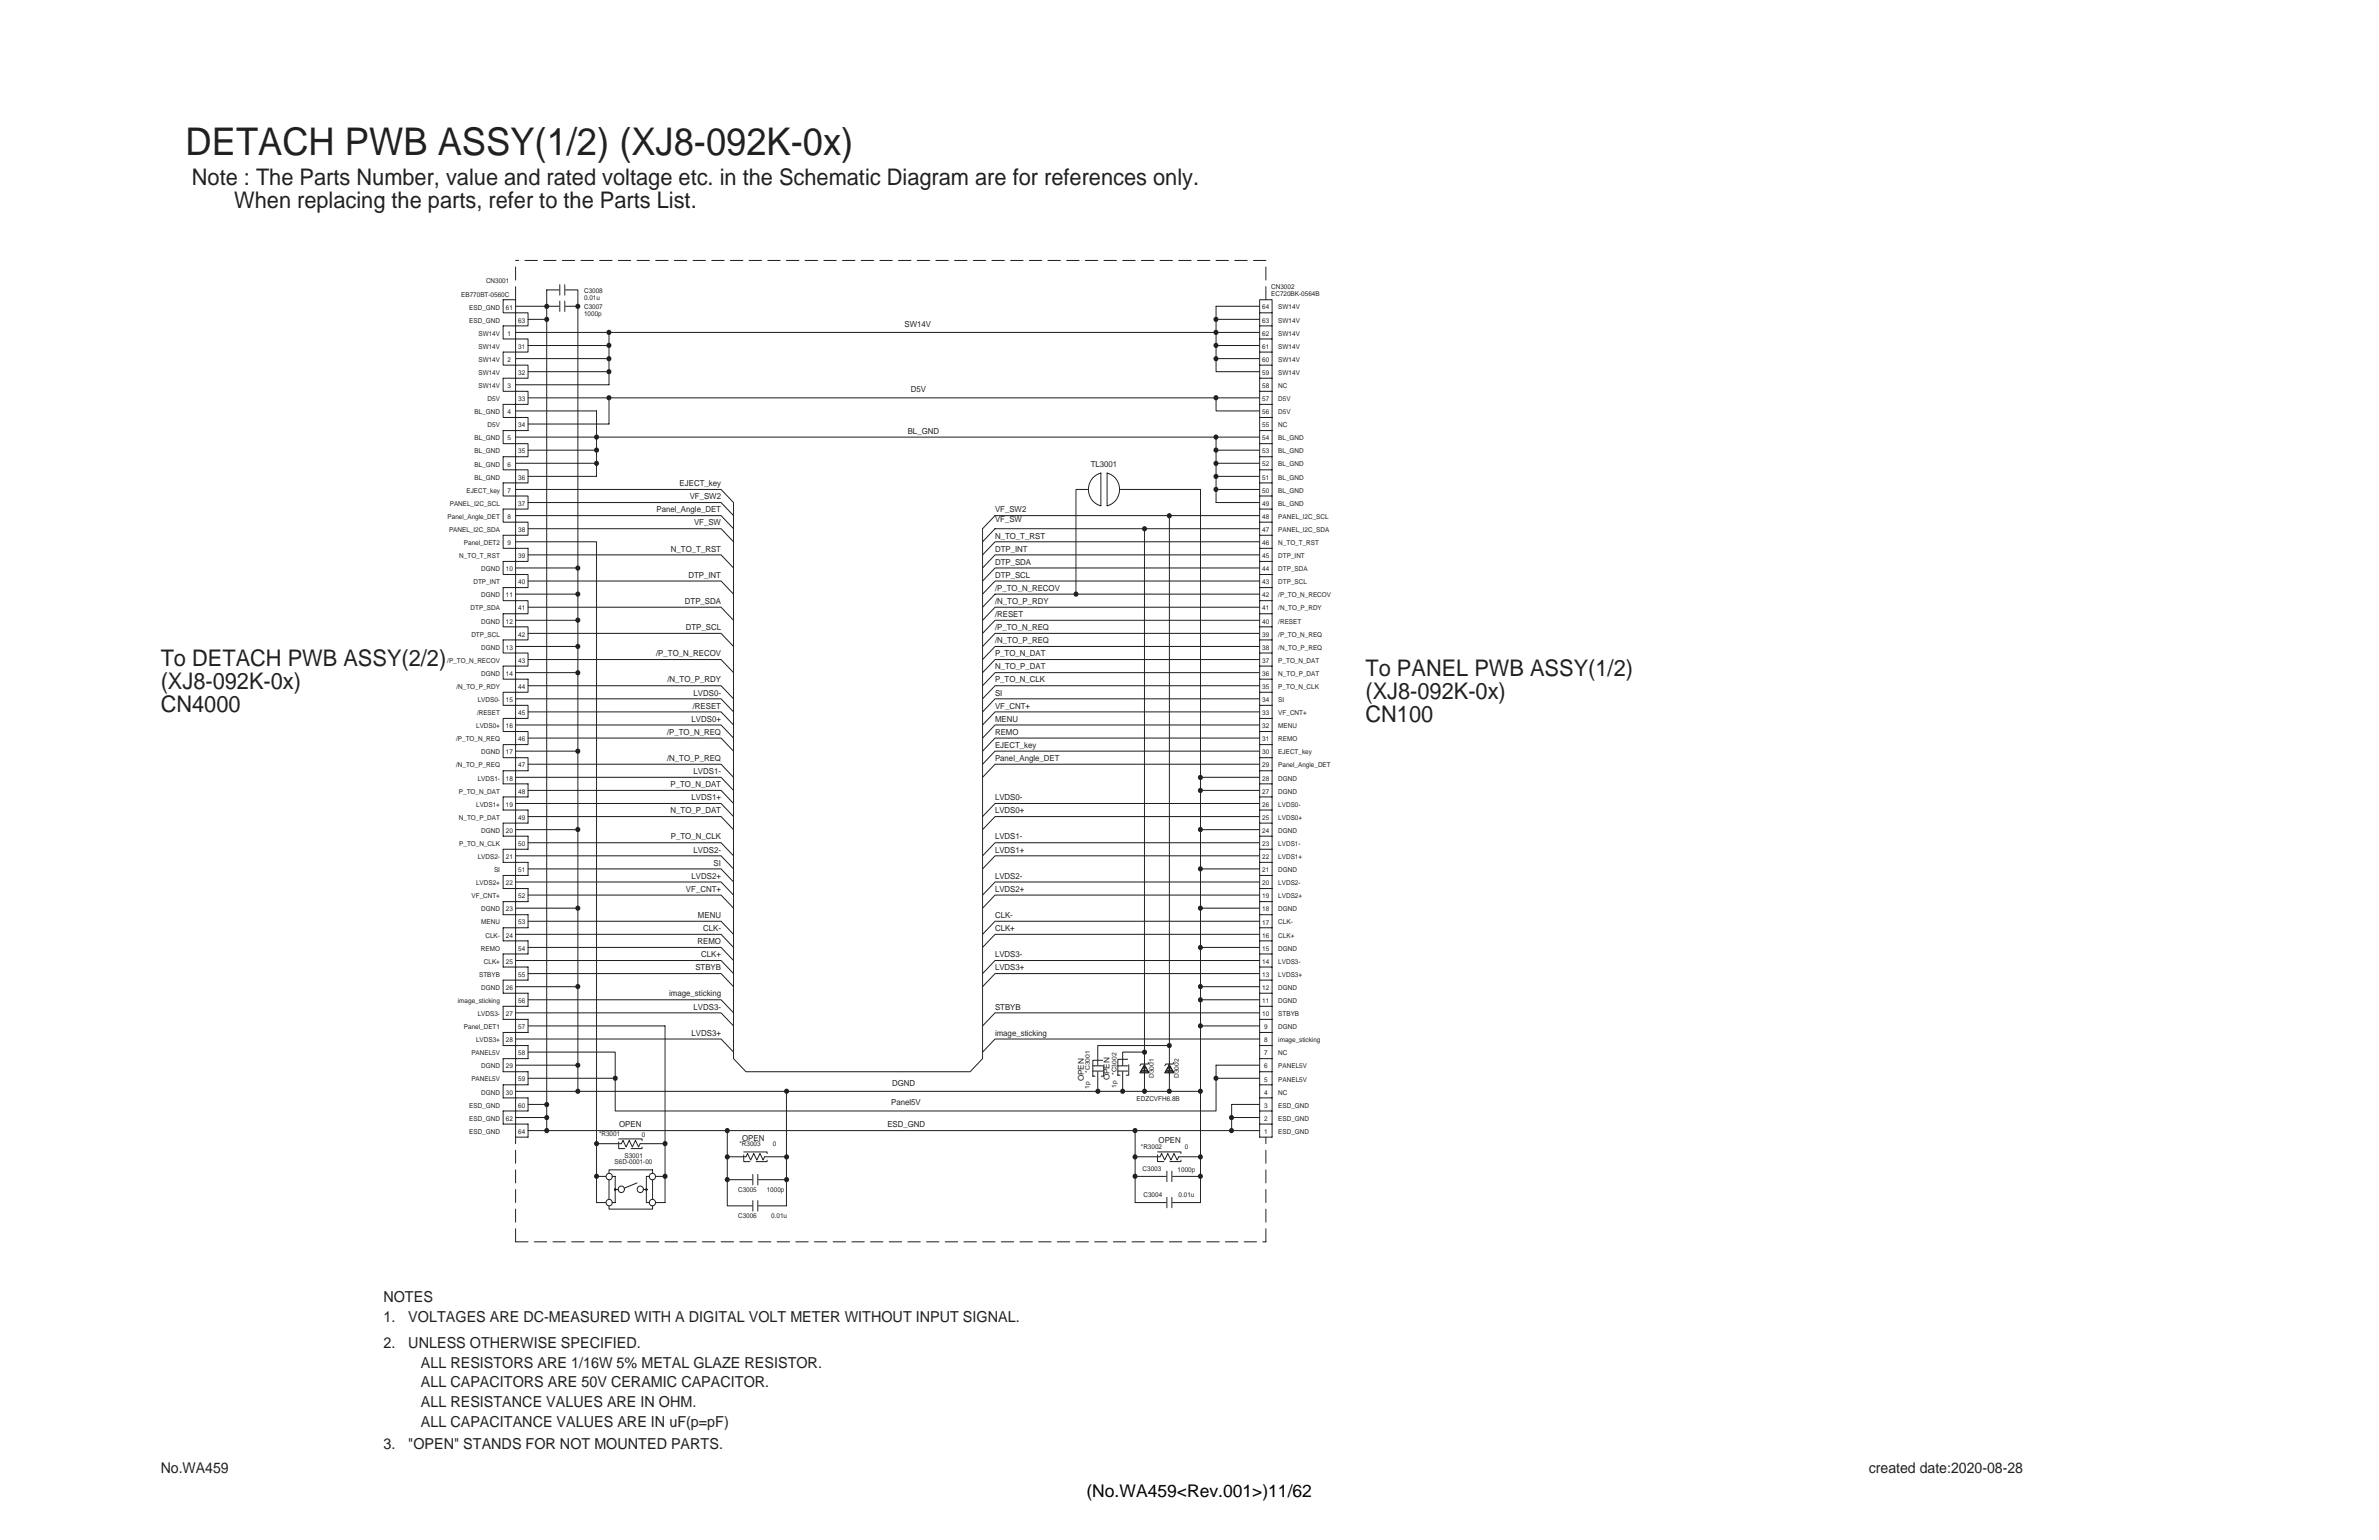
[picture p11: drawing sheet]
<svg xmlns="http://www.w3.org/2000/svg" width="432mm" height="279mm" viewBox="0 0 432 279" stroke-linecap="round" stroke-linejoin="round" font-family="sans-serif">
<defs><g id="words">
<text font-size="6.9" fill="#231f20" x="33.7" y="28.1">DETACH PWB ASSY(1/2) (XJ8-092K-0x)</text>
<g font-size="4.2" fill="#231f20">
<text x="34.8" y="33.6">Note : The Parts Number, value and rated voltage etc. in the Schematic Diagram are for references only.</text>
<text x="42.5" y="37.8">When replacing the parts, refer to the Parts List.</text>
<text x="29.2" y="125">(XJ8-092K-0x)</text>
<text x="29.2" y="120.9">To DETACH PWB ASSY(2/2)</text>
<text x="247.8" y="122.6">To PANEL PWB ASSY(1/2)</text>
<text x="29.2" y="129.2">CN4000</text>
<text x="247.8" y="130.9">CN100</text>
<text x="247.8" y="126.8">(XJ8-092K-0x)</text>
</g>
<text font-size="3.2" x="197.2" y="271.6">(No.WA459&lt;Rev.001&gt;)11/62</text>
<g font-size="2.7" fill="#231f20">
<text x="69.6" y="239.8">1.</text>
<text x="69.6" y="236.3">NOTES</text>
<text x="74.1" y="239.8">VOLTAGES ARE DC-MEASURED WITH A DIGITAL VOLT METER WITHOUT INPUT SIGNAL.</text>
<text x="69.6" y="244.6">2.</text>
<text x="74.1" y="244.6">UNLESS OTHERWISE SPECIFIED.</text>
<text x="76.4" y="248.1">ALL RESISTORS ARE 1/16W 5% METAL GLAZE RESISTOR.</text>
<text x="76.4" y="251.7">ALL CAPACITORS ARE 50V CERAMIC CAPACITOR.</text>
<text x="76.4" y="255.3">ALL RESISTANCE VALUES ARE IN OHM.</text>
<text x="69.6" y="262.8">3.</text>
<text x="74.1" y="262.8">&quot;OPEN&quot; STANDS FOR NOT MOUNTED PARTS.</text>
<text x="76.4" y="258.8">ALL CAPACITANCE VALUES ARE IN uF(p=pF)</text>
<text x="29.2" y="267.2">No.WA459</text>
<text x="339.2" y="267.2">created date:2020-08-28</text>
</g>
<g font-size="1.5" fill="#231f20">
<text x="164.2" y="59.4">SW14V</text>
<text x="165.3" y="71.1">D5V</text>
<text x="164.8" y="78.7">BL_GND</text>
<text x="123.4" y="88.2">EJECT_key</text>
<text x="198" y="84.8">TL3001</text>
<text x="119.2" y="93">Panel_Angle_DET</text>
<text x="125.2" y="90.6">VF_SW2</text>
<text x="126" y="95.3">VF_SW</text>
<text x="180.6" y="93">VF_SW2</text>
<text x="180.6" y="94.7">VF_SW</text>
<text x="121.8" y="100.1">N_TO_T_RST</text>
<text x="180.6" y="97.7">N_TO_T_RST</text>
<text x="180.6" y="100.1">DTP_INT</text>
<text x="124.9" y="104.8">DTP_INT</text>
<text x="180.6" y="104.8">DTP_SCL</text>
<text x="180.6" y="102.5">DTP_SDA</text>
<text x="180.6" y="107.2">/P_TO_N_RECOV</text>
<text x="124.3" y="109.6">DTP_SDA</text>
<text x="180.6" y="109.6">/N_TO_P_RDY</text>
<text x="180.6" y="111.9">/RESET</text>
<text x="119.1" y="119.1">/P_TO_N_RECOV</text>
<text x="124.5" y="114.3">DTP_SCL</text>
<text x="180.6" y="114.3">/P_TO_N_REQ</text>
<text x="180.6" y="116.7">/N_TO_P_REQ</text>
<text x="180.6" y="119.1">P_TO_N_DAT</text>
<text x="121.1" y="123.8">/N_TO_P_RDY</text>
<text x="180.6" y="121.4">N_TO_P_DAT</text>
<text x="180.6" y="123.8">P_TO_N_CLK</text>
<text x="125.5" y="130.9">LVDS0+</text>
<text x="125.7" y="128.6">/RESET</text>
<text x="125.9" y="126.2">LVDS0-</text>
<text x="180.6" y="126.2">SI</text>
<text x="180.6" y="128.6">VF_CNT+</text>
<text x="180.6" y="130.9">MENU</text>
<text x="121.1" y="133.3">/P_TO_N_REQ</text>
<text x="180.6" y="133.3">REMO</text>
<text x="180.6" y="135.7">EJECT_key</text>
<text x="121.1" y="138.1">/N_TO_P_REQ</text>
<text x="121.7" y="142.8">P_TO_N_DAT</text>
<text x="125.9" y="140.4">LVDS1-</text>
<text x="180.6" y="138.1">Panel_Angle_DET</text>
<text x="121.7" y="147.6">N_TO_P_DAT</text>
<text x="125.5" y="145.2">LVDS1+</text>
<text x="180.6" y="145.2">LVDS0-</text>
<text x="180.6" y="147.6">LVDS0+</text>
<text x="121.8" y="152.3">P_TO_N_CLK</text>
<text x="125.9" y="154.7">LVDS2-</text>
<text x="180.6" y="152.3">LVDS1-</text>
<text x="180.6" y="154.7">LVDS1+</text>
<text x="124.5" y="161.8">VF_CNT+</text>
<text x="125.5" y="159.4">LVDS2+</text>
<text x="129.5" y="157.1">SI</text>
<text x="180.6" y="159.4">LVDS2-</text>
<text x="180.6" y="161.8">LVDS2+</text>
<text x="126.7" y="166.5">MENU</text>
<text x="180.6" y="166.5">CLK-</text>
<text x="126.6" y="171.3">REMO</text>
<text x="127.3" y="173.7">CLK+</text>
<text x="127.6" y="168.9">CLK-</text>
<text x="180.6" y="168.9">CLK+</text>
<text x="180.6" y="173.7">LVDS3-</text>
<text x="126.2" y="176">STBYB</text>
<text x="180.6" y="176">LVDS3+</text>
<text x="121.5" y="180.8">image_sticking</text>
<text x="125.9" y="183.2">LVDS3-</text>
<text x="180.6" y="183.2">STBYB</text>
<text x="125.5" y="187.9">LVDS3+</text>
<text x="180.6" y="187.9">image_sticking</text>
<text x="161.9" y="197.1">DGND</text>
<text x="161.8" y="200.5">Panel5V</text>
<text x="112.4" y="204.5">OPEN</text>
<text x="134.7" y="207">OPEN</text>
<text x="161.1" y="204.5">ESD_GND</text>
<text x="210.3" y="207.3">OPEN</text>
</g>
<g font-size="1.4" fill="#231f20">
<text x="196.7" y="196.2" transform="rotate(-90 196.7 196.2)">OPEN</text>
<text x="201.4" y="196" transform="rotate(-90 201.4 196)">OPEN</text>
</g>
<g font-size="1.2" fill="#231f20">
<text x="83.7" y="53.8">EB770BT-0560C</text>
<text x="88.2" y="51.4">CN3001</text>
<text x="106" y="53.2">C3008</text>
<text x="230.7" y="52.5">CN3002</text>
<text x="230.7" y="53.7">EC720BK-0564B</text>
<text x="85.2" y="58.5">ESD_GND</text>
<text x="85.2" y="56.2">ESD_GND</text>
<text x="91.8" y="56.2">61</text>
<text x="94.1" y="58.5">63</text>
<text x="106" y="57.3">1000p</text>
<text x="106" y="56.1">C3007</text>
<text x="106" y="54.4">0.01u</text>
<text x="229.1" y="56.1">64</text>
<text x="229.1" y="58.5">63</text>
<text x="232" y="56.1">SW14V</text>
<text x="232" y="58.5">SW14V</text>
<text x="86.8" y="63.3">SW14V</text>
<text x="86.8" y="65.7">SW14V</text>
<text x="86.8" y="60.9">SW14V</text>
<text x="92.1" y="65.7">2</text>
<text x="92.1" y="60.9">1</text>
<text x="94.1" y="63.3">31</text>
<text x="229.1" y="60.9">62</text>
<text x="229.1" y="63.3">61</text>
<text x="229.1" y="65.6">60</text>
<text x="232" y="60.9">SW14V</text>
<text x="232" y="63.3">SW14V</text>
<text x="232" y="65.6">SW14V</text>
<text x="86.8" y="68">SW14V</text>
<text x="86.8" y="70.4">SW14V</text>
<text x="92.1" y="70.4">3</text>
<text x="94.1" y="68">32</text>
<text x="229.1" y="68">59</text>
<text x="229.1" y="70.4">58</text>
<text x="232" y="68">SW14V</text>
<text x="232" y="70.4">NC</text>
<text x="86.1" y="75.1">BL_GND</text>
<text x="88.5" y="77.5">D5V</text>
<text x="88.5" y="72.8">D5V</text>
<text x="92.1" y="75.1">4</text>
<text x="94.1" y="77.5">34</text>
<text x="94.1" y="72.8">33</text>
<text x="229.1" y="72.8">57</text>
<text x="229.1" y="75.1">56</text>
<text x="229.1" y="77.5">55</text>
<text x="232" y="72.8">D5V</text>
<text x="232" y="75.1">D5V</text>
<text x="232" y="77.5">NC</text>
<text x="86.1" y="82.3">BL_GND</text>
<text x="86.1" y="79.9">BL_GND</text>
<text x="92.1" y="79.9">5</text>
<text x="94.1" y="82.3">35</text>
<text x="229.1" y="79.9">54</text>
<text x="229.1" y="82.3">53</text>
<text x="232" y="79.9">BL_GND</text>
<text x="232" y="82.3">BL_GND</text>
<text x="84.7" y="89.4">EJECT_key</text>
<text x="86.1" y="87">BL_GND</text>
<text x="86.1" y="84.6">BL_GND</text>
<text x="92.1" y="89.4">7</text>
<text x="92.1" y="84.6">6</text>
<text x="94.1" y="87">36</text>
<text x="229.1" y="84.6">52</text>
<text x="229.1" y="87">51</text>
<text x="229.1" y="89.4">50</text>
<text x="232" y="84.6">BL_GND</text>
<text x="232" y="87">BL_GND</text>
<text x="232" y="89.4">BL_GND</text>
<text x="81.2" y="94.1">Panel_Angle_DET</text>
<text x="81.6" y="91.8">PANEL_I2C_SCL</text>
<text x="92.1" y="94.1">8</text>
<text x="94.1" y="91.8">37</text>
<text x="229.1" y="91.8">49</text>
<text x="229.1" y="94.1">48</text>
<text x="232" y="91.8">BL_GND</text>
<text x="232" y="94.1">PANEL_I2C_SCL</text>
<text x="81.5" y="96.5">PANEL_I2C_SDA</text>
<text x="83.4" y="101.3">N_TO_T_RST</text>
<text x="84.2" y="98.9">Panel_DET2</text>
<text x="92.1" y="98.9">9</text>
<text x="94.1" y="96.5">38</text>
<text x="94.1" y="101.3">39</text>
<text x="229.1" y="96.5">47</text>
<text x="229.1" y="98.9">46</text>
<text x="229.1" y="101.3">45</text>
<text x="232" y="96.5">PANEL_I2C_SDA</text>
<text x="232" y="98.9">N_TO_T_RST</text>
<text x="232" y="101.3">DTP_INT</text>
<text x="85.9" y="106">DTP_INT</text>
<text x="87.4" y="103.6">DGND</text>
<text x="91.8" y="103.6">10</text>
<text x="94.1" y="106">40</text>
<text x="229.1" y="103.6">44</text>
<text x="229.1" y="106">43</text>
<text x="232" y="103.6">DTP_SDA</text>
<text x="232" y="106">DTP_SCL</text>
<text x="85.4" y="110.7">DTP_SDA</text>
<text x="87.4" y="113.1">DGND</text>
<text x="87.4" y="108.4">DGND</text>
<text x="91.8" y="113.1">12</text>
<text x="91.8" y="108.4">11</text>
<text x="94.1" y="110.7">41</text>
<text x="229.1" y="108.4">42</text>
<text x="229.1" y="110.7">41</text>
<text x="229.1" y="113.1">40</text>
<text x="232" y="108.4">/P_TO_N_RECOV</text>
<text x="232" y="110.7">/N_TO_P_RDY</text>
<text x="232" y="113.1">/RESET</text>
<text x="85.6" y="115.5">DTP_SCL</text>
<text x="87.4" y="117.9">DGND</text>
<text x="91.8" y="117.9">13</text>
<text x="94.1" y="115.5">42</text>
<text x="229.1" y="115.5">39</text>
<text x="229.1" y="117.9">38</text>
<text x="232" y="115.5">/P_TO_N_REQ</text>
<text x="232" y="117.9">/N_TO_P_REQ</text>
<text x="81.2" y="120.2">/P_TO_N_RECOV</text>
<text x="82.9" y="125">/N_TO_P_RDY</text>
<text x="87.4" y="122.6">DGND</text>
<text x="91.8" y="122.6">14</text>
<text x="94.1" y="120.2">43</text>
<text x="94.1" y="125">44</text>
<text x="229.1" y="120.2">37</text>
<text x="229.1" y="122.6">36</text>
<text x="229.1" y="125">35</text>
<text x="232" y="120.2">P_TO_N_DAT</text>
<text x="232" y="122.6">N_TO_P_DAT</text>
<text x="232" y="125">P_TO_N_CLK</text>
<text x="86.6" y="129.7">/RESET</text>
<text x="86.7" y="127.4">LVDS0-</text>
<text x="91.8" y="127.4">15</text>
<text x="94.1" y="129.7">45</text>
<text x="229.1" y="127.4">34</text>
<text x="229.1" y="129.7">33</text>
<text x="232" y="127.4">SI</text>
<text x="232" y="129.7">VF_CNT+</text>
<text x="82.8" y="134.5">/P_TO_N_REQ</text>
<text x="86.4" y="132.1">LVDS0+</text>
<text x="87.4" y="136.9">DGND</text>
<text x="91.8" y="136.9">17</text>
<text x="91.8" y="132.1">16</text>
<text x="94.1" y="134.5">46</text>
<text x="229.1" y="132.1">32</text>
<text x="229.1" y="134.5">31</text>
<text x="229.1" y="136.9">30</text>
<text x="232" y="132.1">MENU</text>
<text x="232" y="134.5">REMO</text>
<text x="232" y="136.9">EJECT_key</text>
<text x="82.8" y="139.2">/N_TO_P_REQ</text>
<text x="83.3" y="144">P_TO_N_DAT</text>
<text x="86.7" y="141.6">LVDS1-</text>
<text x="91.8" y="141.6">18</text>
<text x="94.1" y="139.2">47</text>
<text x="94.1" y="144">48</text>
<text x="229.1" y="139.2">29</text>
<text x="229.1" y="141.6">28</text>
<text x="229.1" y="144">27</text>
<text x="232" y="139.2">Panel_Angle_DET</text>
<text x="232" y="141.6">DGND</text>
<text x="232" y="144">DGND</text>
<text x="83.3" y="148.7">N_TO_P_DAT</text>
<text x="86.4" y="146.4">LVDS1+</text>
<text x="91.8" y="146.4">19</text>
<text x="94.1" y="148.7">49</text>
<text x="229.1" y="146.4">26</text>
<text x="229.1" y="148.7">25</text>
<text x="232" y="146.4">LVDS0-</text>
<text x="232" y="148.7">LVDS0+</text>
<text x="83.4" y="153.5">P_TO_N_CLK</text>
<text x="86.7" y="155.9">LVDS2-</text>
<text x="87.4" y="151.1">DGND</text>
<text x="91.8" y="155.9">21</text>
<text x="91.8" y="151.1">20</text>
<text x="94.1" y="153.5">50</text>
<text x="229.1" y="151.1">24</text>
<text x="229.1" y="153.5">23</text>
<text x="229.1" y="155.9">22</text>
<text x="232" y="151.1">DGND</text>
<text x="232" y="153.5">LVDS1-</text>
<text x="232" y="155.9">LVDS1+</text>
<text x="86.4" y="160.6">LVDS2+</text>
<text x="89.7" y="158.2">SI</text>
<text x="91.8" y="160.6">22</text>
<text x="94.1" y="158.2">51</text>
<text x="229.1" y="158.2">21</text>
<text x="229.1" y="160.6">20</text>
<text x="232" y="158.2">DGND</text>
<text x="232" y="160.6">LVDS2-</text>
<text x="85.6" y="163">VF_CNT+</text>
<text x="87.4" y="167.7">MENU</text>
<text x="87.4" y="165.4">DGND</text>
<text x="91.8" y="165.4">23</text>
<text x="94.1" y="167.7">53</text>
<text x="94.1" y="163">52</text>
<text x="229.1" y="163">19</text>
<text x="229.1" y="165.4">18</text>
<text x="229.1" y="167.7">17</text>
<text x="232" y="163">LVDS2+</text>
<text x="232" y="165.4">DGND</text>
<text x="232" y="167.7">CLK-</text>
<text x="87.3" y="172.5">REMO</text>
<text x="88.1" y="170.1">CLK-</text>
<text x="91.8" y="170.1">24</text>
<text x="94.1" y="172.5">54</text>
<text x="229.1" y="170.1">16</text>
<text x="229.1" y="172.5">15</text>
<text x="232" y="170.1">CLK+</text>
<text x="232" y="172.5">DGND</text>
<text x="87" y="177.2">STBYB</text>
<text x="87.4" y="179.6">DGND</text>
<text x="87.8" y="174.9">CLK+</text>
<text x="91.8" y="179.6">26</text>
<text x="91.8" y="174.9">25</text>
<text x="94.1" y="177.2">55</text>
<text x="229.1" y="174.9">14</text>
<text x="229.1" y="177.2">13</text>
<text x="229.1" y="179.6">12</text>
<text x="232" y="174.9">LVDS3-</text>
<text x="232" y="177.2">LVDS3+</text>
<text x="232" y="179.6">DGND</text>
<text x="83.1" y="182">image_sticking</text>
<text x="86.7" y="184.3">LVDS3-</text>
<text x="91.8" y="184.3">27</text>
<text x="94.1" y="182">56</text>
<text x="229.1" y="182">11</text>
<text x="229.1" y="184.3">10</text>
<text x="232" y="182">DGND</text>
<text x="232" y="184.3">STBYB</text>
<text x="84.2" y="186.7">Panel_DET1</text>
<text x="85.6" y="191.5">PANEL5V</text>
<text x="86.4" y="189.1">LVDS3+</text>
<text x="91.8" y="189.1">28</text>
<text x="94.1" y="191.5">58</text>
<text x="94.1" y="186.7">57</text>
<text x="229.4" y="186.7">9</text>
<text x="229.4" y="189.1">8</text>
<text x="229.4" y="191.5">7</text>
<text x="232" y="186.7">DGND</text>
<text x="232" y="189.1">image_sticking</text>
<text x="232" y="191.5">NC</text>
<text x="85.6" y="196.2">PANEL5V</text>
<text x="87.4" y="193.8">DGND</text>
<text x="91.8" y="193.8">29</text>
<text x="94.1" y="196.2">59</text>
<text x="197.8" y="197.5" transform="rotate(-90 197.8 197.5)">1p</text>
<text x="197.8" y="194.6" transform="rotate(-90 197.8 194.6)">*C3001</text>
<text x="202.6" y="197.4" transform="rotate(-90 202.6 197.4)">1p</text>
<text x="202.6" y="195" transform="rotate(-90 202.6 195)">*C3002</text>
<text x="209.4" y="195.6" transform="rotate(-90 209.4 195.6)">D3001</text>
<text x="213.9" y="195.6" transform="rotate(-90 213.9 195.6)">D3002</text>
<text x="229.4" y="193.8">6</text>
<text x="229.4" y="196.2">5</text>
<text x="232" y="193.8">PANEL5V</text>
<text x="232" y="196.2">PANEL5V</text>
<text x="85.2" y="201">ESD_GND</text>
<text x="85.2" y="203.3">ESD_GND</text>
<text x="87.4" y="198.6">DGND</text>
<text x="91.8" y="203.3">62</text>
<text x="91.8" y="198.6">30</text>
<text x="94.1" y="201">60</text>
<text x="206.3" y="199.7">EDZCVFH6.8B</text>
<text x="229.4" y="198.6">4</text>
<text x="229.4" y="201">3</text>
<text x="229.4" y="203.3">2</text>
<text x="232" y="198.6">NC</text>
<text x="232" y="201">ESD_GND</text>
<text x="232" y="203.3">ESD_GND</text>
<text x="85.2" y="205.7">ESD_GND</text>
<text x="94.1" y="205.7">64</text>
<text x="108.7" y="206.2">*R3001</text>
<text x="116.5" y="206.3">0</text>
<text x="134.2" y="207.9">*R3003</text>
<text x="140.3" y="207.9">0</text>
<text x="207.1" y="208.4">*R3002</text>
<text x="215" y="208.4">0</text>
<text x="229.4" y="205.7">1</text>
<text x="232" y="205.7">ESD_GND</text>
<text x="111.6" y="211.1">S6D-0001-00</text>
<text x="113.4" y="210">S3001</text>
<text x="207.4" y="212.5">C3003</text>
<text x="213.7" y="212.7">1000p</text>
<text x="134" y="216.3">C3005</text>
<text x="134" y="221">C3006</text>
<text x="139.2" y="216.3">1000p</text>
<text x="140" y="221">0.01u</text>
<text x="207.5" y="217.2">C3004</text>
<text x="213.9" y="217.2">0.01u</text>
</g>
</g></defs>
<g fill="none" stroke="#231f20" stroke-width=".18">
<path d="M93.6 48.4v2.4M93.6 52v2.4M93.6 47.3h.5M95.3 47.3h2.2M98.7 47.3h2.2M102.1 47.3h2.2M105.4 47.3h2.3M108.8 47.3h2.3M112.2 47.3h2.3M115.6 47.3h2.3M119 47.3h2.3M122.4 47.3h2.3"/>
<path d="M125.8 47.3h2.3M129.2 47.3h2.2M132.6 47.3h2.2M136 47.3h2.2M139.4 47.3h2.2M142.7 47.3h2.3M146.1 47.3h2.3M149.5 47.3h2.3M152.9 47.3h2.3M156.3 47.3h2.3M159.7 47.3h2.3M163.1 47.3h2.2"/>
<path d="M166.5 47.3h2.2M169.9 47.3h2.2M173.3 47.3h2.2M176.6 47.3h2.3M180 47.3h2.3M183.4 47.3h2.3M186.8 47.3h2.3M190.2 47.3h2.3M193.6 47.3h2.3M197 47.3h2.3M200.4 47.3h2.2M203.8 47.3h2.2"/>
<path d="M207.2 47.3h2.2M210.6 47.3h2.2M213.9 47.3h2.3M217.3 47.3h2.3M220.7 47.3h2.3M224.1 47.3h2.3M227.5 47.3h2.3M229.8 48.4v2.4M229.8 52v2.4M200.1 192.4h-1.7v2.8h.4M200.3 193.3v1.9h-.4M204.7 192.2h-1.8v2.9h.4"/>
<path d="M204.9 193.2v1.9h-.5M93.6 206.3v1.2M93.6 208.7v2.4M93.6 212.2v2.4M93.6 215.8v2.4M93.6 219.4v2.3M112.3 207.2v1.2h1.1M112.3 206.6h4.2v.3M116.5 208.1v.3h-2M135 209.5v1.2h1.1M135 209h4.2v.3M139.2 210.5v.2h-2"/>
<path d="M210.1 209.5v1.2h1.1M210.1 209h4.2v.3M214.3 210.5v.2h-2M229.8 206.3v1.2M229.8 208.7v2.4M229.8 212.2v2.4M229.8 215.8v2.4M229.8 219.4v2.3M93.6 222.9v2.4h2.2M97 225.3h2.2M100.4 225.3h2.2M103.8 225.3h2.2"/>
<path d="M107.1 225.3h2.3M110.5 225.3h2.3M113.9 225.3h2.3M117.3 225.3h2.3M120.7 225.3h2.3M124.1 225.3h2.3M127.5 225.3h2.2M130.9 225.3h2.2M134.3 225.3h2.2M137.7 225.3h2.2M141 225.3h2.3M144.4 225.3h2.3"/>
<path d="M147.8 225.3h2.3M151.2 225.3h2.3M154.6 225.3h2.3M158 225.3h2.3M161.4 225.3h2.3M164.8 225.3h2.2M168.2 225.3h2.2M171.6 225.3h2.2M175 225.3h2.2M178.3 225.3h2.3M181.7 225.3h2.3M185.1 225.3h2.3"/>
<path d="M188.5 225.3h2.3M191.9 225.3h2.3M195.3 225.3h2.3M198.7 225.3h2.2M202.1 225.3h2.2M205.5 225.3h2.2M208.9 225.3h2.2M212.2 225.3h2.3M215.6 225.3h2.3M219 225.3h2.3M222.4 225.3h2.3M225.8 225.3h2.3"/>
<path d="M229.8 222.9v2.4h-.6"/>
</g>
<g fill="#231f20">
<circle cx="99.2" cy="57.9" r=".46"/>
<circle cx="99.2" cy="200.4" r=".46"/>
<circle cx="99.2" cy="202.8" r=".46"/>
<circle cx="99.2" cy="205.1" r=".46"/>
<circle cx="223.5" cy="205.1" r=".46"/>
<circle cx="223.5" cy="202.8" r=".46"/>
<circle cx="206" cy="205.1" r=".46"/>
<circle cx="132" cy="205.1" r=".46"/>
<circle cx="99.2" cy="55.6" r=".46"/>
<circle cx="206" cy="209.9" r=".46"/>
<circle cx="206" cy="213.4" r=".46"/>
<circle cx="132" cy="209.9" r=".46"/>
<circle cx="132" cy="214" r=".46"/>
</g>
<g fill="none" stroke="#231f20" stroke-width=".18">
<path d="M93.6 55.6h7.9M95.8 57.9h3.4M101.5 52.6h-2.3v152.5M93.6 202.8h5.6M95.8 205.1h132.8M95.8 200.4h3.4M132 205.1v8.9M132 209.9h3.4M136.5 214h-4.5v4.8h4.5M206 205.1v13.1h5.7M206 213.4h5.7M206 209.9h4.6"/>
<path d="M223.5 202.8h5.1M228.6 200.4h-5.1v4.7"/>
</g>
<g fill="#231f20">
<circle cx="104.9" cy="193.3" r=".46"/>
<circle cx="104.9" cy="179" r=".46"/>
<circle cx="104.9" cy="164.8" r=".46"/>
<circle cx="104.9" cy="150.5" r=".46"/>
<circle cx="104.9" cy="136.3" r=".46"/>
<circle cx="104.9" cy="122.1" r=".46"/>
<circle cx="104.9" cy="117.3" r=".46"/>
<circle cx="104.9" cy="107.8" r=".46"/>
<circle cx="104.9" cy="112.5" r=".46"/>
<circle cx="104.9" cy="198" r=".46"/>
<circle cx="217.9" cy="181.4" r=".46"/>
<circle cx="217.9" cy="179" r=".46"/>
<circle cx="217.9" cy="171.9" r=".46"/>
<circle cx="217.9" cy="164.8" r=".46"/>
<circle cx="217.9" cy="186.1" r=".46"/>
<circle cx="217.9" cy="157.6" r=".46"/>
<circle cx="217.9" cy="150.5" r=".46"/>
<circle cx="217.9" cy="143.4" r=".46"/>
<circle cx="217.9" cy="141.1" r=".46"/>
<circle cx="207.7" cy="198" r=".46"/>
<circle cx="212.2" cy="198" r=".46"/>
<circle cx="199.3" cy="198" r=".46"/>
<circle cx="203.8" cy="198" r=".46"/>
<circle cx="217.9" cy="198" r=".46"/>
<circle cx="142.8" cy="198" r=".46"/>
<circle cx="104.9" cy="103.1" r=".46"/>
<circle cx="217.9" cy="209.9" r=".46"/>
<circle cx="217.9" cy="213.4" r=".46"/>
<circle cx="142.8" cy="209.9" r=".46"/>
<circle cx="142.8" cy="214" r=".46"/>
<circle cx="104.9" cy="55.6" r=".46"/>
</g>
<g fill="none" stroke="#231f20" stroke-width=".18">
<path d="M102.6 52.6h2.3v50.4h-11.3M102.6 55.6h2.3M203.2 88.8h14.7v129.4h-5.1M93.6 107.8h11.3M93.6 112.5h11.3M93.6 117.3h11.3M104.9 103v95M93.6 122h11.3M93.6 136.3h11.3M93.6 150.5h11.3M217.9 141h10.7M217.9 143.4h10.7"/>
<path d="M217.9 150.5h10.7M217.9 157.6h10.7M93.6 164.8h11.3M93.6 179h11.3M217.9 164.8h10.7M217.9 171.9h10.7M217.9 179h10.7M93.6 198h124.3M93.6 193.3h11.3M142.7 198v20.8h-5M199.3 194.4v3.6M203.8 194.4v3.6"/>
<path d="M207.7 195v3M212.2 195v3M217.9 186.1h10.7M217.9 181.4h10.7M137.7 214h5M138.8 209.9h3.9M212.8 213.4h5.1M213.9 209.9h4"/>
</g>
<g fill="#231f20">
<circle cx="220.7" cy="84.1" r=".46"/>
<circle cx="220.7" cy="86.4" r=".46"/>
<circle cx="220.7" cy="88.8" r=".46"/>
<circle cx="220.7" cy="81.7" r=".46"/>
<circle cx="220.7" cy="79.3" r=".46"/>
<circle cx="108.3" cy="79.3" r=".46"/>
<circle cx="108.3" cy="81.7" r=".46"/>
<circle cx="108.3" cy="84.1" r=".46"/>
</g>
<path d="M93.6 74.6h14.7v7.1M93.6 79.3h135M220.7 79.3v11.9h7.9M95.8 81.7h12.5v2.4h-14.7M108.3 84.1v2.3h-12.5M220.7 81.7h7.9M220.7 88.8h7.9M220.7 86.4h7.9M220.7 84.1h7.9" fill="none" stroke="#231f20" stroke-width=".18"/>
<g fill="#231f20">
<circle cx="212.2" cy="93.6" r=".46"/>
<circle cx="212.2" cy="189.7" r=".46"/>
</g>
<path d="M212.2 93.5v96.2M228.6 93.5h-48l-2.3 2.4M212.2 192.7v-3h-12.9v3.6" fill="none" stroke="#231f20" stroke-width=".18"/>
<g fill="#231f20">
<circle cx="207.7" cy="190.9" r=".46"/>
<circle cx="207.7" cy="95.9" r=".46"/>
</g>
<path d="M207.7 95.9h-27.1l-2.3 2.4M228.6 95.9h-20.9v95h-3.9v2.4M228.6 105.4h-48l-2.3 2.4M228.6 103h-48l-2.3 2.4M207.7 190.9v1.8" fill="none" stroke="#231f20" stroke-width=".18"/>
<g fill="#231f20">
<circle cx="120.7" cy="207.5" r=".46"/>
<circle cx="120.7" cy="213.4" r=".46"/>
</g>
<path d="M228.6 98.3h-48l-2.3 2.4M228.6 100.7h-48l-2.3 2.3M95.8 186.1h24.9v21.4M116.2 207.5h4.5v5.9h-1.7M120.7 213.4v4.8h-1.7" fill="none" stroke="#231f20" stroke-width=".18"/>
<circle cx="195.3" cy="107.8" r=".46" fill="#231f20"/>
<g fill="none" stroke="#231f20" stroke-width=".18">
<path d="M197.6 88.8h-2.3v19h33.3M195.3 107.8h-14.7l-2.3 2.4M228.6 110.2h-48l-2.3 2.3M228.6 112.5h-48l-2.3 2.4M228.6 114.9h-48l-2.3 2.4M228.6 117.3h-48l-2.3 2.4M228.6 119.7h-48l-2.3 2.3M228.6 122h-48l-2.3 2.4M228.6 124.4h-48l-2.3 2.4M228.6 126.8h-48l-2.3 2.4M228.6 129.2h-48l-2.3 2.3M228.6 131.5h-48l-2.3 2.4"/>
<path d="M228.6 133.9h-48l-2.3 2.4M228.6 136.3h-48l-2.3 2.4M228.6 138.7h-48l-2.3 2.3"/>
</g>
<g fill="#231f20">
<circle cx="110.5" cy="65.1" r=".46"/>
<circle cx="110.5" cy="62.7" r=".46"/>
<circle cx="110.5" cy="60.3" r=".46"/>
<circle cx="220.7" cy="60.3" r=".46"/>
<circle cx="220.7" cy="57.9" r=".46"/>
<circle cx="110.5" cy="67.4" r=".46"/>
<circle cx="220.7" cy="62.7" r=".46"/>
<circle cx="220.7" cy="65.1" r=".46"/>
</g>
<path d="M220.7 57.9h7.9M228.6 55.6h-7.9v9.5M93.6 60.3h135M93.6 65.1h16.9M95.8 67.4h14.7M95.8 62.7h14.7M110.5 60.3v9.5h-16.9M220.7 62.7h7.9M228.6 65.1h-7.9v2.3h7.9" fill="none" stroke="#231f20" stroke-width=".18"/>
<g fill="#231f20">
<circle cx="110.5" cy="72.2" r=".46"/>
<circle cx="220.7" cy="72.2" r=".46"/>
</g>
<g fill="none" stroke="#231f20" stroke-width=".18">
<path d="M95.8 72.2h124.9M110.5 72.2v4.7h-14.7M228.6 72.2h-7.9v2.4h7.9M93.6 88.8h37.3l2.2 2.4M93.6 93.5h37.3l2.2 2.4M228.6 145.8h-48l-2.3 2.3M228.6 155.3h-48l-2.3 2.3M228.6 148.1h-48l-2.3 2.4M228.6 152.9h-48l-2.3 2.4M228.6 160h-48l-2.3 2.4M228.6 162.4h-48l-2.3 2.4M228.6 167.1h-48l-2.3 2.4"/>
<path d="M228.6 169.5h-48l-2.3 2.4M228.6 174.3h-48l-2.3 2.3M228.6 176.6h-48l-2.3 2.4"/>
</g>
<g fill="#231f20">
<circle cx="108.3" cy="213.4" r=".46"/>
<circle cx="108.3" cy="207.5" r=".46"/>
</g>
<g fill="none" stroke="#231f20" stroke-width=".18">
<path d="M93.6 98.3h14.7v109.2h4.5M93.6 126.8h37.3l2.2 2.4M93.6 131.5h37.3l2.2 2.4M93.6 141h37.3l2.2 2.4M93.6 145.8h37.3l2.2 2.3M93.6 155.3h37.3l2.2 2.3M93.6 160h37.3l2.2 2.4M93.6 169.5h37.3l2.2 2.4M93.6 174.3h37.3l2.2 2.3M93.6 183.8h37.3l2.2 2.3M93.6 188.5h37.3l2.2 2.4M108.3 207.5v10.7h1.7"/>
<path d="M108.3 213.4h1.7"/>
</g>
<g fill="#231f20">
<circle cx="111.7" cy="195.6" r=".46"/>
<circle cx="220.7" cy="195.6" r=".46"/>
</g>
<g fill="none" stroke="#231f20" stroke-width=".18">
<path d="M91.3 54.4v2.4h4.5v2.3h-4.5v2.4h4.5v2.4h-4.5v2.3h4.5v2.4h-4.5v2.4h4.5v2.4h-4.5v2.3h4.5v2.4h-4.5v2.4h4.5v2.4h-4.5v2.3h4.5v2.4h-4.5v2.4h4.5v2.4h-4.5v2.3h4.5v2.4h-4.5v2.4h4.5v2.4h-4.5v2.3h4.5v2.4h-4.5v2.4h4.5v2.4h-4.5v2.3h4.5v2.4h-4.5v2.4h4.5v2.3h-4.5v2.4h4.5v2.4h-4.5v2.4h4.5v2.3h-4.5v2.4h4.5v2.4h-4.5v2.4h4.5v2.3h-4.5v2.4h4.5v2.4h-4.5v2.4h4.5v2.3h-4.5v2.4h4.5v2.4h-4.5v2.4h4.5v2.3h-4.5v2.4h4.5v2.4h-4.5v2.4h4.5v2.3h-4.5v2.4h4.5v2.4h-4.5v2.4h4.5v2.3h-4.5v2.4h4.5v2.4h-4.5v2.3h4.5v2.4h-4.5v2.4h4.5v2.4h-4.5v2.3h4.5v2.4h-2.2v-142.4zM101.6 51.6v1.9M101.6 54.6v1.9M102.5 51.6v1.9M102.5 54.6v1.9M228.6 59.1v-2.3h2.3v2.3M228.6 56.8v-2.4h2.3v2.4M228.6 78.1v-2.4h2.3v2.4M228.6 75.7v-2.3h2.3v2.3M228.6 73.4v-2.4h2.3v2.4M228.6 71v-2.4h2.3v2.4M228.6 68.6v-2.4h2.3v2.4"/>
<path d="M228.6 66.2v-2.3h2.3v2.3M228.6 63.9v-2.4h2.3v2.4M228.6 61.5v-2.4h2.3v2.4M95.8 91.2h35.1l2.2 2.3M95.8 95.9h35.1l2.2 2.4M133.1 91.2v100.9l2.3 2.3h40.7l2.2-2.3v-96.2M198.4 86.7l.9-.7 .5-.2v6a3.1 3.1 0 0 1-1.4-5.1zM200.9 85.8a3.1 3.1 0 0 1 2.3 3 3.1 3.1 0 0 1-2.3 3zM228.6 99.5v-2.4h2.3v2.4M228.6 97.1v-2.4h2.3v2.4M228.6 94.7v-2.3h2.3v2.3M228.6 92.4v-2.4h2.3v2.4"/>
<path d="M228.6 90v-2.4h2.3v2.4M228.6 87.6v-2.4h2.3v2.4M228.6 85.2v-2.3h2.3v2.3M228.6 82.9v-2.4h2.3v2.4M228.6 80.5v-2.4h2.3v2.4M95.8 100.7h35.1l2.2 2.3M95.8 119.7h35.1l2.2 2.3M95.8 105.4h35.1l2.2 2.4M95.8 110.2h35.1l2.2 2.3M95.8 114.9h35.1l2.2 2.4M228.6 118.5v-2.4h2.3v2.4M228.6 116.1v-2.4h2.3v2.4"/>
<path d="M228.6 113.7v-2.3h2.3v2.3M228.6 111.4v-2.4h2.3v2.4M228.6 109v-2.4h2.3v2.4M228.6 106.6v-2.4h2.3v2.4M228.6 104.2v-2.3h2.3v2.3M228.6 101.9v-2.4h2.3v2.4M95.8 124.4h35.1l2.2 2.4M95.8 133.9h35.1l2.2 2.4M95.8 138.7h35.1l2.2 2.3M95.8 129.2h35.1l2.2 2.3M228.6 139.8v-2.3h2.3v2.3M228.6 137.5v-2.4h2.3v2.4"/>
<path d="M228.6 135.1v-2.4h2.3v2.4M228.6 132.7v-2.4h2.3v2.4M228.6 130.3v-2.3h2.3v2.3M228.6 128v-2.4h2.3v2.4M228.6 125.6v-2.4h2.3v2.4M228.6 123.2v-2.4h2.3v2.4M228.6 120.8v-2.3h2.3v2.3M95.8 157.6h35.1l2.2 2.4M95.8 152.9h35.1l2.2 2.4M95.8 148.1h35.1l2.2 2.4M95.8 143.4h35.1l2.2 2.4M228.6 158.8v-2.3h2.3v2.3"/>
<path d="M228.6 156.5v-2.4h2.3v2.4M228.6 154.1v-2.4h2.3v2.4M228.6 151.7v-2.4h2.3v2.4M228.6 149.3v-2.3h2.3v2.3M228.6 147v-2.4h2.3v2.4M228.6 144.6v-2.4h2.3v2.4M228.6 142.2v-2.4h2.3v2.4M95.8 162.4h35.1l2.2 2.4M95.8 171.9h35.1l2.2 2.4M95.8 167.1h35.1l2.2 2.4M95.8 176.6h35.1l2.2 2.4M228.6 177.8v-2.3h2.3v2.3"/>
<path d="M228.6 175.5v-2.4h2.3v2.4M228.6 173.1v-2.4h2.3v2.4M228.6 170.7v-2.4h2.3v2.4M228.6 168.3v-2.3h2.3v2.3M228.6 166v-2.4h2.3v2.4M228.6 163.6v-2.4h2.3v2.4M228.6 161.2v-2.4h2.3v2.4M91.3 196.8h2.3v9.5h2.2v-2.4h-4.5v-2.3h4.5v-2.4h-4.5zM95.8 181.4h35.1l2.2 2.4M95.8 190.9h15.9v10.7h109v-6h7.9M95.8 195.6h15.9M198.3 194.3h1.9"/>
<path d="M198.3 193.4h1.9M202.9 194.3h1.8M202.9 193.4h1.8M207 194.4h1.4M207.2 194.2h1.1M207.3 193.9h.8M207.5 193.6h.5M207.7 193.2l.9 1.4h-1.7zM207.7 192.7v2.3M208.6 192.7l-.2 .3h-1.3l-.2 .4M211.6 194.4h1.3M211.7 194.2h1.1"/>
<path d="M211.9 193.9h.7M212 193.6h.5M212.2 193.2l.9 1.4h-1.7zM212.2 192.7v2.3M213.1 192.7l-.2 .3h-1.3l-.2 .4M228.6 188.5h-48l-2.3 2.4M228.6 183.8h-48l-2.3 2.3M228.6 193.3h-7.9v2.3M228.6 199.2v-2.4h2.3v2.4M228.6 196.8v-2.4h2.3v2.4M228.6 194.4v-2.3h2.3v2.3M228.6 192.1v-2.4h2.3v2.4"/>
<path d="M228.6 189.7v-2.4h2.3v2.4M228.6 187.3v-2.4h2.3v2.4M228.6 184.9v-2.3h2.3v2.3M228.6 182.6v-2.4h2.3v2.4M228.6 180.2v-2.4h2.3v2.4M110.5 212.8v-.6h7.9v.6M110.5 218.8v.6h7.9v-.6M110.5 214v3.6M111.1 213.4h.6v4.8h-.6M111.7 215.8h.5M112.8 207.5l.3-.6 .5 1.2 .6-1.2 .6 1.2 .5-1.2 .6 1.2 .3-.6M115.6 214.6l-2.3 1"/>
<path d="M116.8 215.8h.5M117.9 213.4h-.6v4.8h.6M118.4 214v3.6M135.4 209.9l.3-.6 .5 1.2 .6-1.2 .6 1.2 .5-1.2 .6 1.2 .3-.6M136.6 213.1v1.9M136.6 217.8v1.9M137.5 213.1v1.9M137.5 217.8v1.9M210.6 209.9l.2-.6 .6 1.2 .6-1.2 .5 1.2 .6-1.2 .6 1.2 .2-.6M211.8 212.5v1.9M211.8 217.2v1.9M212.7 212.5v1.9"/>
<path d="M212.7 217.2v1.9M228.6 203.9h2.3v2.4h-2.3zM228.6 203.9v-2.3h2.3v2.3M228.6 201.6v-2.4h2.3v2.4"/>
<circle cx="110.6" cy="218.2" r=".58"/>
<circle cx="110.6" cy="213.5" r=".58"/>
<circle cx="111.7" cy="215.8" r=".14"/>
<circle cx="112.8" cy="215.8" r=".58"/>
<circle cx="116.2" cy="215.8" r=".58"/>
<circle cx="117.3" cy="215.8" r=".14"/>
<circle cx="118.4" cy="218.2" r=".58"/>
<circle cx="118.4" cy="213.5" r=".58"/>
</g>
<use href="#words"/>
</svg>
